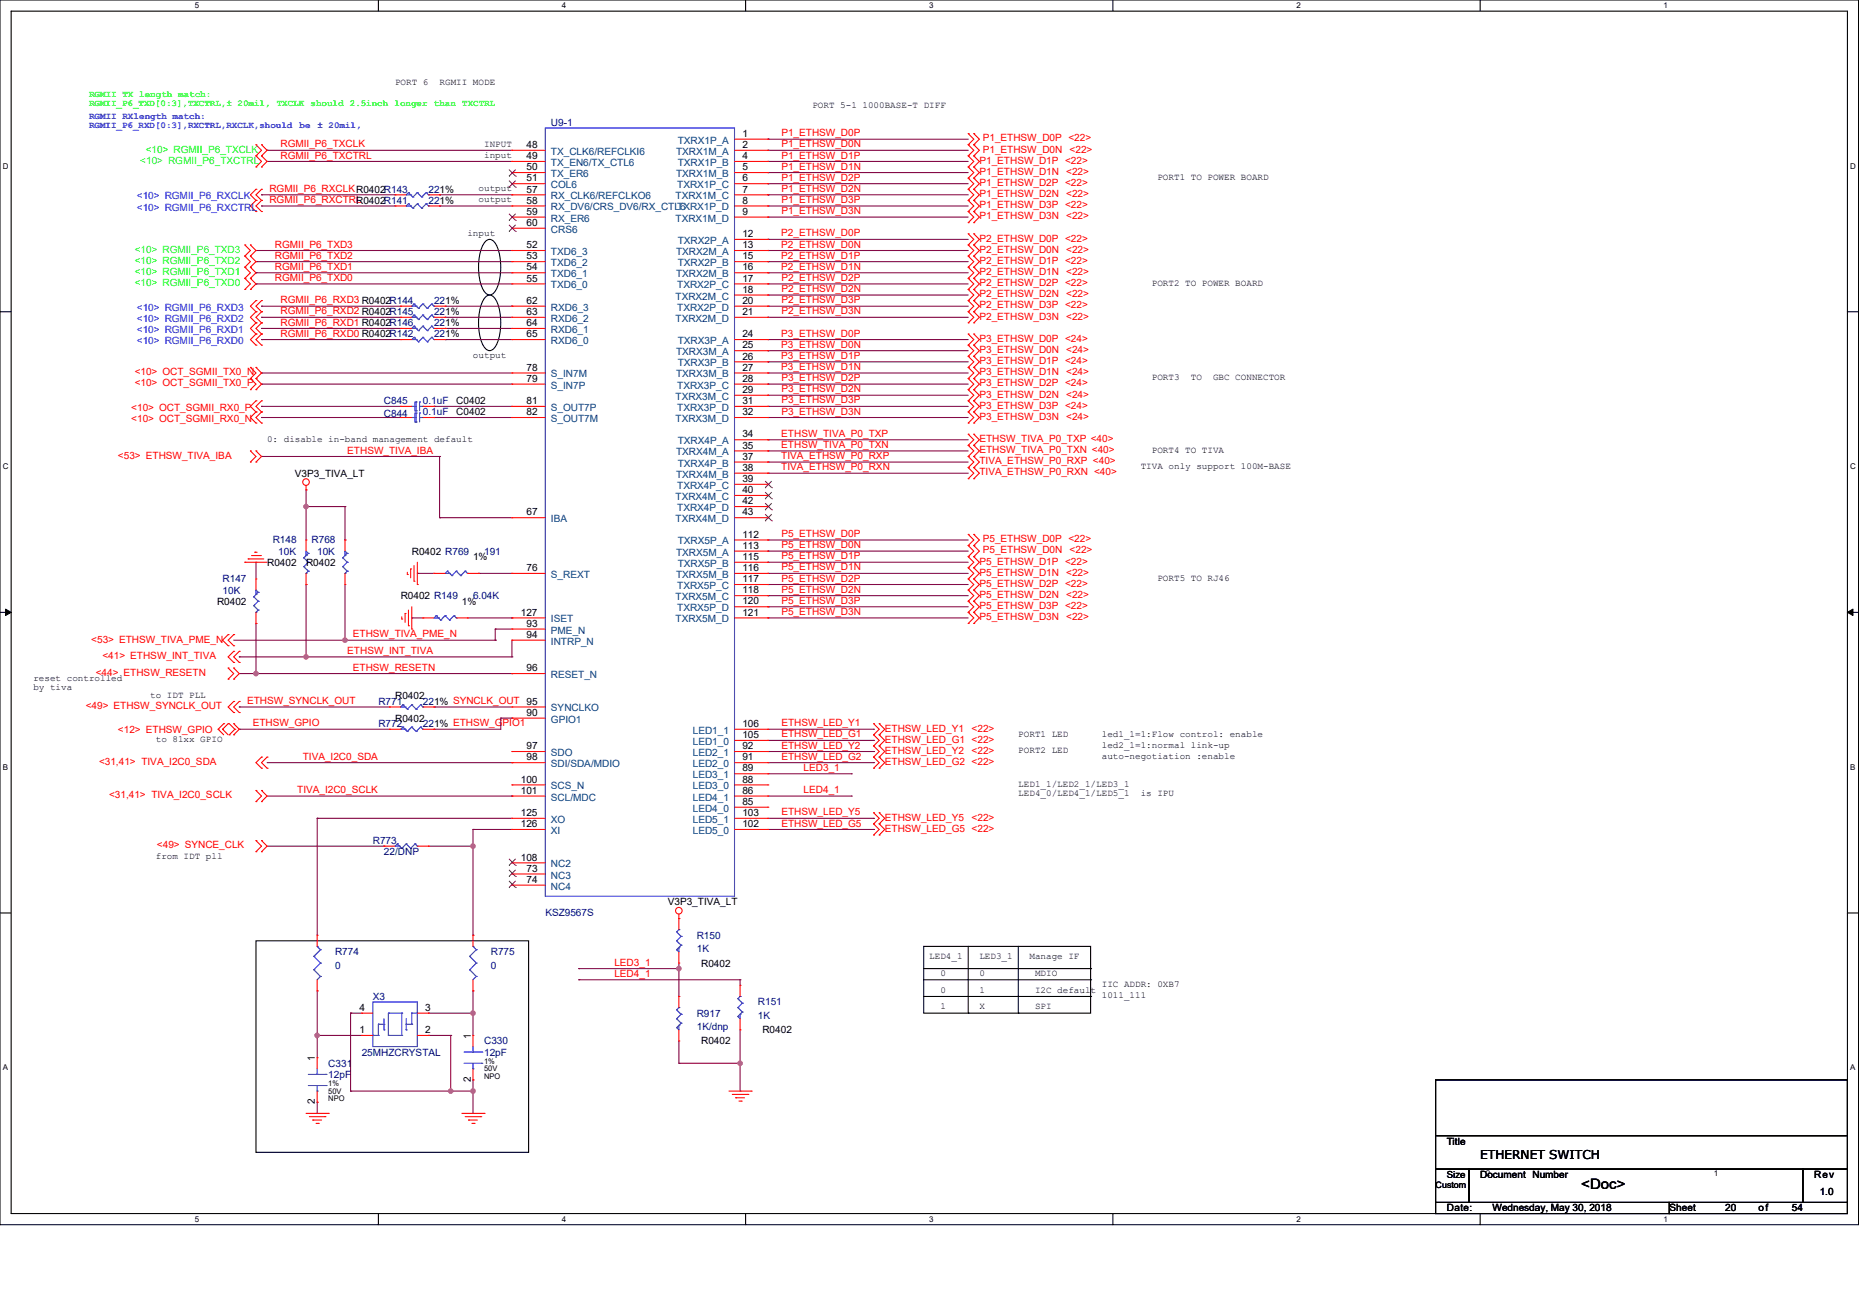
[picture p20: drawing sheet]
<svg xmlns="http://www.w3.org/2000/svg" width="297mm" height="210mm" viewBox="0 0 297 210" stroke-linecap="round" stroke-linejoin="round" font-family="sans-serif">
<defs><g id="words">
<text font-size="2.3" x="252.6" y="189.8">&lt;Doc&gt;</text>
<text font-size="1.9" x="236.5" y="185.1">ETHERNET SWITCH</text>
<g font-size="1.6" fill="#f00">
<text x="44.8" y="23.5">RGMII_P6_TXCLK</text>
<text x="124.8" y="21.8">P1_ETHSW_D0P</text>
<text x="124.8" y="23.5">P1_ETHSW_D0N</text>
<text x="157" y="22.6">P1_ETHSW_D0P &lt;22&gt;</text>
<text x="44.8" y="25.3">RGMII_P6_TXCTRL</text>
<text x="124.8" y="25.3">P1_ETHSW_D1P</text>
<text x="124.8" y="27.1">P1_ETHSW_D1N</text>
<text x="124.8" y="28.9">P1_ETHSW_D2P</text>
<text x="156.5" y="26.2">P1_ETHSW_D1P &lt;22&gt;</text>
<text x="156.5" y="27.9">P1_ETHSW_D1N</text>
<text x="156.5" y="29.7">P1_ETHSW_D2P &lt;22&gt;</text>
<text x="157" y="24.4">P1_ETHSW_D0N</text>
<text x="170.3" y="27.9">&lt;22&gt;</text>
<text x="170.9" y="24.4">&lt;22&gt;</text>
<text x="43" y="32.4">RGMII_P6_RXCTRL</text>
<text x="43" y="30.6">RGMII_P6_RXCLKR0402R143</text>
<text x="124.8" y="30.6">P1_ETHSW_D2N</text>
<text x="124.8" y="32.4">P1_ETHSW_D3P</text>
<text x="124.8" y="34.2">P1_ETHSW_D3N</text>
<text x="156.5" y="31.5">P1_ETHSW_D2N</text>
<text x="156.5" y="33.3">P1_ETHSW_D3P &lt;22&gt;</text>
<text x="156.5" y="35">P1_ETHSW_D3N</text>
<text x="170.3" y="31.5">&lt;22&gt;</text>
<text x="170.3" y="35">&lt;22&gt;</text>
<text x="43.9" y="39.5">RGMII_P6_TXD3</text>
<text x="43.9" y="41.3">RGMII_P6_TXD2</text>
<text x="124.8" y="41.3">P2_ETHSW_D1P</text>
<text x="124.8" y="37.8">P2_ETHSW_D0P</text>
<text x="124.8" y="39.5">P2_ETHSW_D0N</text>
<text x="156.5" y="38.6">P2_ETHSW_D0P &lt;22&gt;</text>
<text x="156.5" y="40.4">P2_ETHSW_D0N</text>
<text x="170.3" y="40.4">&lt;22&gt;</text>
<text x="43.9" y="43.1">RGMII_P6_TXD1</text>
<text x="43.9" y="44.9">RGMII_P6_TXD0</text>
<text x="124.8" y="43.1">P2_ETHSW_D1N</text>
<text x="124.8" y="44.9">P2_ETHSW_D2P</text>
<text x="124.8" y="46.7">P2_ETHSW_D2N</text>
<text x="156.5" y="42.2">P2_ETHSW_D1P &lt;22&gt;</text>
<text x="156.5" y="43.9">P2_ETHSW_D1N</text>
<text x="156.5" y="45.7">P2_ETHSW_D2P &lt;22&gt;</text>
<text x="156.5" y="47.5">P2_ETHSW_D2N</text>
<text x="170.3" y="43.9">&lt;22&gt;</text>
<text x="170.3" y="47.5">&lt;22&gt;</text>
<text x="44.8" y="48.4">RGMII_P6_RXD3 R0402R144</text>
<text x="44.8" y="50.2">RGMII_P6_RXD2 R0402R145</text>
<text x="44.8" y="52">RGMII_P6_RXD1 R0402R146</text>
<text x="44.8" y="53.8">RGMII_P6_RXD0 R0402R142</text>
<text x="124.8" y="53.8">P3_ETHSW_D0P</text>
<text x="124.8" y="50.2">P2_ETHSW_D3N</text>
<text x="124.8" y="48.4">P2_ETHSW_D3P</text>
<text x="156.5" y="49.3">P2_ETHSW_D3P &lt;22&gt;</text>
<text x="156.5" y="51">P2_ETHSW_D3N</text>
<text x="170.3" y="51">&lt;22&gt;</text>
<text x="21.5" y="59.9">&lt;10&gt; OCT_SGMII_TX0_N</text>
<text x="124.8" y="57.3">P3_ETHSW_D1P</text>
<text x="124.8" y="59.1">P3_ETHSW_D1N</text>
<text x="124.8" y="55.5">P3_ETHSW_D0N</text>
<text x="156.5" y="54.6">P3_ETHSW_D0P &lt;24&gt;</text>
<text x="156.5" y="56.4">P3_ETHSW_D0N</text>
<text x="156.5" y="58.2">P3_ETHSW_D1P &lt;24&gt;</text>
<text x="156.5" y="59.9">P3_ETHSW_D1N</text>
<text x="170.3" y="56.4">&lt;24&gt;</text>
<text x="170.3" y="59.9">&lt;24&gt;</text>
<text x="21" y="65.6">&lt;10&gt; OCT_SGMII_RX0_P</text>
<text x="21.5" y="61.7">&lt;10&gt; OCT_SGMII_TX0_P</text>
<text x="124.8" y="60.9">P3_ETHSW_D2P</text>
<text x="124.8" y="62.7">P3_ETHSW_D2N</text>
<text x="124.8" y="64.4">P3_ETHSW_D3P</text>
<text x="156.5" y="61.7">P3_ETHSW_D2P &lt;24&gt;</text>
<text x="156.5" y="63.5">P3_ETHSW_D2N</text>
<text x="156.5" y="65.3">P3_ETHSW_D3P &lt;24&gt;</text>
<text x="170.3" y="63.5">&lt;24&gt;</text>
<text x="21" y="67.4">&lt;10&gt; OCT_SGMII_RX0_N</text>
<text x="124.8" y="69.8">ETHSW_TIVA_P0_TXP</text>
<text x="124.8" y="71.5">ETHSW_TIVA_P0_TXN</text>
<text x="124.8" y="66.2">P3_ETHSW_D3N</text>
<text x="156.5" y="67">P3_ETHSW_D3N</text>
<text x="156.5" y="70.6">ETHSW_TIVA_P0_TXP &lt;40&gt;</text>
<text x="170.3" y="67">&lt;24&gt;</text>
<text x="18.9" y="73.3">&lt;53&gt; ETHSW_TIVA_IBA</text>
<text x="55.5" y="72.4">ETHSW_TIVA_IBA</text>
<text x="124.8" y="73.3">TIVA_ETHSW_P0_RXP</text>
<text x="124.8" y="75.1">TIVA_ETHSW_P0_RXN</text>
<text x="156.5" y="72.4">ETHSW_TIVA_P0_TXN &lt;40&gt;</text>
<text x="156.5" y="74.2">TIVA_ETHSW_P0_RXP &lt;40&gt;</text>
<text x="156.5" y="75.9">TIVA_ETHSW_P0_RXN &lt;40&gt;</text>
<text x="124.8" y="85.8">P5_ETHSW_D0P</text>
<text x="124.8" y="87.5">P5_ETHSW_D0N</text>
<text x="124.8" y="89.3">P5_ETHSW_D1P</text>
<text x="157" y="86.6">P5_ETHSW_D0P &lt;22&gt;</text>
<text x="157" y="88.4">P5_ETHSW_D0N</text>
<text x="170.9" y="88.4">&lt;22&gt;</text>
<text x="124.8" y="91.1">P5_ETHSW_D1N</text>
<text x="124.8" y="92.9">P5_ETHSW_D2P</text>
<text x="124.8" y="94.7">P5_ETHSW_D2N</text>
<text x="156.5" y="90.2">P5_ETHSW_D1P &lt;22&gt;</text>
<text x="156.5" y="91.9">P5_ETHSW_D1N</text>
<text x="156.5" y="93.7">P5_ETHSW_D2P &lt;22&gt;</text>
<text x="156.5" y="95.5">P5_ETHSW_D2N</text>
<text x="170.3" y="91.9">&lt;22&gt;</text>
<text x="170.3" y="95.5">&lt;22&gt;</text>
<text x="56.4" y="101.8">ETHSW_TIVA_PME_N</text>
<text x="124.8" y="96.4">P5_ETHSW_D3P</text>
<text x="124.8" y="98.2">P5_ETHSW_D3N</text>
<text x="156.5" y="97.3">P5_ETHSW_D3P &lt;22&gt;</text>
<text x="156.5" y="99">P5_ETHSW_D3N</text>
<text x="170.3" y="99">&lt;22&gt;</text>
<text x="14.6" y="102.6">&lt;53&gt; ETHSW_TIVA_PME_N</text>
<text x="15.3" y="107.9">&lt;44&gt; ETHSW_RESETN</text>
<text x="16.4" y="105.3">&lt;41&gt; ETHSW_INT_TIVA</text>
<text x="55.5" y="104.4">ETHSW_INT_TIVA</text>
<text x="56.4" y="107.1">ETHSW_RESETN</text>
<text x="13.7" y="113.3">&lt;49&gt; ETHSW_SYNCLK_OUT</text>
<text x="39.5" y="112.4">ETHSW_SYNCLK_OUT</text>
<text x="18.9" y="117">&lt;12&gt; ETHSW_GPIO</text>
<text x="40.4" y="116">ETHSW_GPIO</text>
<text x="124.8" y="116">ETHSW_LED_Y1</text>
<text x="124.8" y="117.8">ETHSW_LED_G1</text>
<text x="124.8" y="119.6">ETHSW_LED_Y2</text>
<text x="141.4" y="116.8">ETHSW_LED_Y1</text>
<text x="141.4" y="118.6">ETHSW_LED_G1 &lt;22&gt;</text>
<text x="155.2" y="116.8">&lt;22&gt;</text>
<text x="15.8" y="122.2">&lt;31,41&gt; TIVA_I2C0_SDA</text>
<text x="48.4" y="121.3">TIVA_I2C0_SDA</text>
<text x="124.8" y="121.3">ETHSW_LED_G2</text>
<text x="128.4" y="123.1">LED3_1</text>
<text x="141.4" y="120.4">ETHSW_LED_Y2</text>
<text x="141.4" y="122.2">ETHSW_LED_G2 &lt;22&gt;</text>
<text x="155.2" y="120.4">&lt;22&gt;</text>
<text x="17.4" y="127.5">&lt;31,41&gt; TIVA_I2C0_SCLK</text>
<text x="47.5" y="126.7">TIVA_I2C0_SCLK</text>
<text x="124.8" y="130.2">ETHSW_LED_Y5</text>
<text x="124.8" y="132">ETHSW_LED_G5</text>
<text x="128.4" y="126.7">LED4_1</text>
<text x="141.4" y="131.1">ETHSW_LED_Y5</text>
<text x="155.2" y="131.1">&lt;22&gt;</text>
<text x="25.1" y="135.5">&lt;49&gt; SYNCE_CLK</text>
<text x="141.4" y="132.8">ETHSW_LED_G5 &lt;22&gt;</text>
<text x="98.2" y="156">LED4_1</text>
<text x="98.2" y="154.2">LED3_1</text>
</g>
<g font-size="1.6">
<text x="84.1" y="23.6">48</text>
<text x="118.6" y="21.9">1</text>
<text x="118.6" y="23.6">2</text>
<text x="84.1" y="25.4">49</text>
<text x="84.1" y="27.2">50</text>
<text x="84.1" y="29">51</text>
<text x="118.6" y="25.4">4</text>
<text x="118.6" y="27.2">5</text>
<text x="118.6" y="29">6</text>
<text x="56.9" y="32.6">R0402R141</text>
<text x="84.1" y="30.7">57</text>
<text x="84.1" y="32.5">58</text>
<text x="84.1" y="34.3">59</text>
<text x="118.6" y="30.7">7</text>
<text x="118.6" y="32.5">8</text>
<text x="118.6" y="34.3">9</text>
<text x="84.1" y="39.6">52</text>
<text x="84.1" y="41.4">53</text>
<text x="84.1" y="36.1">60</text>
<text x="118.6" y="37.9">12</text>
<text x="118.6" y="39.6">13</text>
<text x="118.6" y="41.4">15</text>
<text x="84.1" y="43.2">54</text>
<text x="84.1" y="45">55</text>
<text x="118.6" y="43.2">16</text>
<text x="118.6" y="45">17</text>
<text x="118.6" y="46.7">18</text>
<text x="84.1" y="48.5">62</text>
<text x="84.1" y="50.3">63</text>
<text x="84.1" y="52.1">64</text>
<text x="84.1" y="53.9">65</text>
<text x="118.6" y="48.5">20</text>
<text x="118.6" y="50.3">21</text>
<text x="118.6" y="53.9">24</text>
<text x="84.1" y="59.2">78</text>
<text x="118.6" y="55.6">25</text>
<text x="118.6" y="57.4">26</text>
<text x="118.6" y="59.2">27</text>
<text x="72.9" y="64.6">C0402</text>
<text x="84.1" y="61">79</text>
<text x="84.1" y="64.5">81</text>
<text x="118.6" y="61">28</text>
<text x="118.6" y="62.7">29</text>
<text x="118.6" y="64.5">31</text>
<text x="72.9" y="66.3">C0402</text>
<text x="84.1" y="66.3">82</text>
<text x="118.6" y="66.3">32</text>
<text x="118.6" y="69.9">34</text>
<text x="118.6" y="71.6">35</text>
<text x="47.1" y="76.1">V3P3_TIVA_LT</text>
<text x="118.6" y="73.4">37</text>
<text x="118.6" y="75.2">38</text>
<text x="118.6" y="77">39</text>
<text x="84.1" y="82.3">67</text>
<text x="118.6" y="78.8">40</text>
<text x="118.6" y="80.5">42</text>
<text x="118.6" y="82.3">43</text>
<text x="65.8" y="88.6">R0402 R769</text>
<text x="75.6" y="89.5">1%</text>
<text x="118.6" y="85.9">112</text>
<text x="118.6" y="87.6">113</text>
<text x="118.6" y="89.4">115</text>
<text x="42.7" y="90.3">R0402</text>
<text x="48.9" y="90.3">R0402</text>
<text x="64" y="95.7">R0402 R149</text>
<text x="84.1" y="91.2">76</text>
<text x="118.6" y="91.2">116</text>
<text x="118.6" y="93">117</text>
<text x="118.6" y="94.8">118</text>
<text x="34.7" y="96.6">R0402</text>
<text x="73.8" y="96.6">1%</text>
<text x="83.2" y="98.3">127</text>
<text x="84.1" y="100.1">93</text>
<text x="84.1" y="101.9">94</text>
<text x="118.6" y="96.5">120</text>
<text x="118.6" y="98.3">121</text>
<text x="84.1" y="107.2">96</text>
<text x="63.1" y="111.7">R0402</text>
<text x="63.1" y="115.2">R0402</text>
<text x="84.1" y="114.3">90</text>
<text x="84.1" y="119.6">97</text>
<text x="118.6" y="119.6">92</text>
<text x="118.6" y="117.9">105</text>
<text x="118.6" y="116.1">106</text>
<text x="83.2" y="125">100</text>
<text x="84.1" y="121.4">98</text>
<text x="118.6" y="125">88</text>
<text x="118.6" y="123.2">89</text>
<text x="118.6" y="121.4">91</text>
<text x="83.2" y="126.8">101</text>
<text x="83.2" y="130.3">125</text>
<text x="118.6" y="128.5">85</text>
<text x="118.6" y="126.8">86</text>
<text x="118.6" y="130.3">103</text>
<text x="83.2" y="137.4">108</text>
<text x="83.2" y="132.1">126</text>
<text x="118.6" y="132.1">102</text>
<text x="84.1" y="139.2">73</text>
<text x="84.1" y="141">74</text>
<text x="106.7" y="144.6">V3P3_TIVA_LT</text>
<text x="112" y="154.3">R0402</text>
<text x="57.4" y="161.4">4</text>
<text x="67.9" y="161.4">3</text>
<text x="57.4" y="165">1</text>
<text x="67.9" y="165">2</text>
<text x="75.2" y="165.9" transform="rotate(-90 75.2 165.9)">1</text>
<text x="112" y="166.8">R0402</text>
<text x="121.8" y="165">R0402</text>
<text x="50.3" y="169.4" transform="rotate(-90 50.3 169.4)">1</text>
<text x="75.2" y="172.8" transform="rotate(-90 75.2 172.8)">2</text>
<text x="50.3" y="176.4" transform="rotate(-90 50.3 176.4)">2</text>
<text x="231.1" y="182.8">Title</text>
<text x="236.5" y="188.1">Document Number</text>
<text x="289.8" y="188.1">Rev</text>
<text x="290.7" y="190.8">1.0</text>
<text x="231.1" y="193.5">Date:</text>
<text x="238.5" y="193.5">Wednesday, May 30, 2018</text>
<text x="266.7" y="193.5">Sheet</text>
<text x="275.6" y="193.5">20</text>
<text x="280.9" y="193.5">of</text>
<text x="286.3" y="193.5">54</text>
</g>
<g font-size="1.6" fill="#000080">
<text x="88" y="20.1">U9-1</text>
<text x="68.5" y="30.8">221%</text>
<text x="68.5" y="32.6">221%</text>
<text x="69.3" y="48.6">221%</text>
<text x="69.3" y="50.3">221%</text>
<text x="69.3" y="52.1">221%</text>
<text x="69.3" y="53.9">221%</text>
<text x="61.3" y="64.6">C845</text>
<text x="67.6" y="64.6">0.1uF</text>
<text x="61.3" y="66.5">C844</text>
<text x="67.6" y="66.3">0.1uF</text>
<text x="43.6" y="86.8">R148</text>
<text x="44.5" y="88.6">10K</text>
<text x="49.8" y="86.8">R768</text>
<text x="50.7" y="88.6">10K</text>
<text x="77.3" y="88.6">191</text>
<text x="35.6" y="93">R147</text>
<text x="35.6" y="94.8">10K</text>
<text x="75.6" y="95.7">6.04K</text>
<text x="60.5" y="112.6">R771</text>
<text x="67.6" y="112.6">221% SYNCLK_OUT 95</text>
<text x="60.5" y="116.1">R772</text>
<text x="67.6" y="116.1">221% ETHSW_GPIO1</text>
<text x="59.6" y="134.8">R773</text>
<text x="61.3" y="136.6">22/DNP</text>
<text x="87.1" y="146.3">KSZ9567S</text>
<text x="111.3" y="149.9">R150</text>
<text x="53.5" y="152.6">R774</text>
<text x="53.5" y="154.7">0</text>
<text x="78.4" y="152.6">R775</text>
<text x="78.4" y="154.7">0</text>
<text x="111.3" y="152">1K</text>
<text x="59.6" y="159.7">X3</text>
<text x="121.1" y="160.6">R151</text>
<text x="77.3" y="166.8">C330</text>
<text x="111.3" y="162.3">R917</text>
<text x="111.3" y="164.5">1K/dnp</text>
<text x="121.1" y="162.7">1K</text>
<text x="52.5" y="172.1">12pF</text>
<text x="52.5" y="170.3">C331</text>
<text x="57.8" y="168.6">25MHZCRYSTAL</text>
<text x="77.3" y="168.6">12pF</text>
</g>
<g font-size="1.6" fill="#004080">
<text x="108.3" y="22.9">TXRX1P_A</text>
<text x="88" y="24.7">TX_CLK6/REFCLKI6</text>
<text x="88" y="26.5">TX_EN6/TX_CTL6</text>
<text x="88" y="28.3">TX_ER6</text>
<text x="108" y="24.7">TXRX1M_A</text>
<text x="108" y="28.3">TXRX1M_B</text>
<text x="108.3" y="26.5">TXRX1P_B</text>
<text x="88" y="30.1">COL6</text>
<text x="88" y="31.8">RX_CLK6/REFCLKO6</text>
<text x="88" y="33.6">RX_DV6/CRS_DV6/RX_CTL6</text>
<text x="88" y="35.4">RX_ER6</text>
<text x="107.9" y="31.8">TXRX1M_C</text>
<text x="107.9" y="35.4">TXRX1M_D</text>
<text x="108.2" y="30.1">TXRX1P_C</text>
<text x="108.2" y="33.6">TXRX1P_D</text>
<text x="88" y="40.7">TXD6_3</text>
<text x="88" y="37.2">CRS6</text>
<text x="108" y="40.7">TXRX2M_A</text>
<text x="108.3" y="38.9">TXRX2P_A</text>
<text x="88" y="42.5">TXD6_2</text>
<text x="88" y="44.3">TXD6_1</text>
<text x="88" y="46.1">TXD6_0</text>
<text x="107.9" y="47.8">TXRX2M_C</text>
<text x="108" y="44.3">TXRX2M_B</text>
<text x="108.2" y="46.1">TXRX2P_C</text>
<text x="108.3" y="42.5">TXRX2P_B</text>
<text x="88" y="49.6">RXD6_3</text>
<text x="88" y="51.4">RXD6_2</text>
<text x="88" y="53.2">RXD6_1</text>
<text x="107.9" y="51.4">TXRX2M_D</text>
<text x="108.2" y="49.6">TXRX2P_D</text>
<text x="88" y="54.9">RXD6_0</text>
<text x="108" y="56.7">TXRX3M_A</text>
<text x="108.3" y="54.9">TXRX3P_A</text>
<text x="108.3" y="58.5">TXRX3P_B</text>
<text x="88" y="60.3">S_IN7M</text>
<text x="88" y="62.1">S_IN7P</text>
<text x="88" y="65.6">S_OUT7P</text>
<text x="107.9" y="63.8">TXRX3M_C</text>
<text x="108" y="60.3">TXRX3M_B</text>
<text x="108.2" y="62.1">TXRX3P_C</text>
<text x="108.2" y="65.6">TXRX3P_D</text>
<text x="88" y="67.4">S_OUT7M</text>
<text x="107.9" y="67.4">TXRX3M_D</text>
<text x="108.3" y="71">TXRX4P_A</text>
<text x="108" y="72.7">TXRX4M_A</text>
<text x="108" y="76.3">TXRX4M_B</text>
<text x="108.3" y="74.5">TXRX4P_B</text>
<text x="88" y="83.4">IBA</text>
<text x="107.9" y="79.8">TXRX4M_C</text>
<text x="107.9" y="83.4">TXRX4M_D</text>
<text x="108.2" y="78.1">TXRX4P_C</text>
<text x="108.2" y="81.6">TXRX4P_D</text>
<text x="108" y="88.7">TXRX5M_A</text>
<text x="108.3" y="87">TXRX5P_A</text>
<text x="88" y="92.3">S_REXT</text>
<text x="107.9" y="95.8">TXRX5M_C</text>
<text x="108" y="92.3">TXRX5M_B</text>
<text x="108.2" y="94.1">TXRX5P_C</text>
<text x="108.3" y="90.5">TXRX5P_B</text>
<text x="88" y="101.2">PME_N</text>
<text x="88" y="99.4">ISET</text>
<text x="107.9" y="99.4">TXRX5M_D</text>
<text x="108.2" y="97.6">TXRX5P_D</text>
<text x="88" y="103">INTRP_N</text>
<text x="88" y="113.6">SYNCLKO</text>
<text x="88" y="108.3">RESET_N</text>
<text x="88" y="115.4">GPIO1</text>
<text x="110.7" y="119">LED1_0</text>
<text x="110.7" y="117.2">LED1_1</text>
<text x="88" y="120.7">SDO</text>
<text x="88" y="122.5">SDI/SDA/MDIO</text>
<text x="110.7" y="124.3">LED3_1</text>
<text x="110.7" y="122.5">LED2_0</text>
<text x="110.7" y="120.7">LED2_1</text>
<text x="88" y="126.1">SCS_N</text>
<text x="88" y="127.8">SCL/MDC</text>
<text x="88" y="131.4">XO</text>
<text x="110.7" y="129.6">LED4_0</text>
<text x="110.7" y="127.8">LED4_1</text>
<text x="110.7" y="126.1">LED3_0</text>
<text x="110.7" y="131.4">LED5_1</text>
<text x="88" y="133.2">XI</text>
<text x="110.7" y="133.2">LED5_0</text>
<text x="88" y="140.3">NC3</text>
<text x="88" y="138.5">NC2</text>
<text x="88" y="142.1">NC4</text>
</g>
<g font-size="1.6" fill="#00ff40">
<text x="22.4" y="26.2">&lt;10&gt; RGMII_P6_TXCTRL</text>
<text x="21.5" y="40.4">&lt;10&gt; RGMII_P6_TXD3</text>
</g>
<g font-size="1.6" fill="#0f0">
<text x="23.3" y="24.4">&lt;10&gt; RGMII_P6_TXCLK</text>
<text x="21.5" y="42.2">&lt;10&gt; RGMII_P6_TXD2</text>
<text x="21.5" y="43.9">&lt;10&gt; RGMII_P6_TXD1</text>
<text x="21.5" y="45.7">&lt;10&gt; RGMII_P6_TXD0</text>
</g>
<g font-size="1.6" fill="#00f">
<text x="21.9" y="31.8">&lt;10&gt; RGMII_P6_RXCLK</text>
<text x="21.9" y="33.6">&lt;10&gt; RGMII_P6_RXCTRL</text>
<text x="21.9" y="49.6">&lt;10&gt; RGMII_P6_RXD3</text>
<text x="21.9" y="51.4">&lt;10&gt; RGMII_P6_RXD2</text>
<text x="21.9" y="53.2">&lt;10&gt; RGMII_P6_RXD1</text>
<text x="21.9" y="55">&lt;10&gt; RGMII_P6_RXD0</text>
</g>
<g font-size="1.5" fill="#0f0">
<text x="14.2" y="16.9">RGMII_P6_TXD[0:3],TXCTRL,± 20mil, TXCLK should 2.5inch longer than TXCTRL</text>
<text x="14.2" y="15.5">RGMII TX length match:</text>
</g>
<g font-size="1.5">
<text x="63.1" y="13.6">PORT 6</text>
<text x="70.2" y="13.6">RGMII MODE</text>
<text x="129.8" y="17.2">PORT 5-1 1000BASE-T DIFF</text>
<text x="77.3" y="23.4">INPUT</text>
<text x="77.3" y="25.2">input</text>
<text x="184.9" y="28.7">PORT1 TO POWER BOARD</text>
<text x="76.5" y="30.5">output</text>
<text x="76.5" y="32.3">output</text>
<text x="74.7" y="37.6">input</text>
<text x="184" y="45.6">PORT2 TO POWER BOARD</text>
<text x="75.6" y="57.2">output</text>
<text x="184" y="60.7">PORT3</text>
<text x="190.2" y="60.7">TO</text>
<text x="193.8" y="60.7">GBC CONNECTOR</text>
<text x="42.7" y="70.5">0: disable in-band management default</text>
<text x="182.2" y="75">TIVA only support 100M-BASE</text>
<text x="184" y="72.3">PORT4 TO TIVA</text>
<text x="184.9" y="92.7">PORT5 TO RJ46</text>
<text x="5.3" y="108.7">reset controlled</text>
<text x="5.3" y="110.2">by tiva</text>
<text x="24" y="111.4">to IDT PLL</text>
<text x="24.9" y="118.5">to 81xx GPIO</text>
<text x="162.7" y="117.6">PORT1 LED</text>
<text x="176" y="117.6">led1_1=1:Flow control: enable</text>
<text x="176" y="119.4">led2_1=1:normal link-up</text>
<text x="162.7" y="120.3">PORT2 LED</text>
<text x="162.7" y="125.6">LED1_1/LED2_1/LED3_1</text>
<text x="176" y="121.2">auto-negotiation :enable</text>
<text x="162.7" y="127.1">LED4_0/LED4_1/LED5_1</text>
<text x="182.2" y="127.1">is IPU</text>
<text x="24.9" y="137.2">from IDT pll</text>
<text x="148.5" y="153.2">LED4_1</text>
<text x="150.2" y="155.9">0</text>
<text x="156.5" y="153.2">LED3_1</text>
<text x="156.5" y="155.9">0</text>
<text x="164.5" y="153.2">Manage IF</text>
<text x="165.4" y="155.9">MDIO</text>
<text x="150.2" y="158.5">0</text>
<text x="150.2" y="161.2">1</text>
<text x="156.5" y="158.5">1</text>
<text x="156.5" y="161.2">X</text>
<text x="165.4" y="158.5">I2C default</text>
<text x="165.4" y="161.2">SPI</text>
<text x="176" y="157.6">IIC ADDR: 0XB7</text>
<text x="176" y="159.4">1011_111</text>
<text x="231.1" y="188.1">Size</text>
</g>
<g font-size="1.5" fill="#00f">
<text x="14.2" y="20.5">RGMII_P6_RXD[0:3],RXCTRL,RXCLK,should</text>
<text x="14.2" y="19">RGMII RXlength match:</text>
<text x="47.9" y="20.5">be</text>
<text x="50.7" y="20.5">± 20mil,</text>
</g>
<text font-size="1.4" x="229.4" y="189.7">Custom</text>
<g font-size="1.3">
<text x="31.1" y="1.3">5</text>
<text x="89.8" y="1.3">4</text>
<text x="148.5" y="1.3">3</text>
<text x="207.1" y="1.3">2</text>
<text x="265.8" y="1.3">1</text>
<text x=".4" y="26.9">D</text>
<text x="295.6" y="26.9">D</text>
<text x=".4" y="74.9">C</text>
<text x="295.6" y="74.9">C</text>
<text x=".4" y="122.9">B</text>
<text x="295.6" y="122.9">B</text>
<text x=".4" y="170.9">A</text>
<text x="295.6" y="170.9">A</text>
<text x="237.4" y="187.8">2</text>
<text x="273.8" y="187.8">1</text>
<text x="31.1" y="195.1">5</text>
<text x="89.8" y="195.1">4</text>
<text x="148.5" y="195.1">3</text>
<text x="207.1" y="195.1">2</text>
<text x="265.8" y="195.1">1</text>
</g>
<g font-size="1.2">
<text x="52.4" y="173.4">1%</text>
<text x="77.3" y="172.3">NPO</text>
<text x="77.3" y="171.1">50V</text>
<text x="77.3" y="169.8">1%</text>
<text x="52.4" y="175.9">NPO</text>
<text x="52.4" y="174.6">50V</text>
</g>
</g></defs>
<path d="M0 0h296.9v195.6h-296.9zM1.8 1.8h293.3v192h-293.3z" fill="none" stroke="#000" stroke-width=".17"/>
<g fill="#fff">
<path d="M31.1 .2h.7v1.4h-.7z"/>
<path d="M31.1 194h.7v1.4h-.7z"/>
</g>
<path d="M60.5 0v1.8M60.5 193.8v1.8" fill="none" stroke="#000" stroke-width=".17"/>
<g fill="#fff">
<path d="M89.8 .2h.7v1.4h-.7z"/>
<path d="M89.8 194h.7v1.4h-.7z"/>
</g>
<path d="M119.1 0v1.8M119.1 193.8v1.8" fill="none" stroke="#000" stroke-width=".17"/>
<g fill="#fff">
<path d="M148.5 .2h.7v1.4h-.7z"/>
<path d="M148.5 194h.7v1.4h-.7z"/>
</g>
<path d="M177.8 0v1.8M177.8 193.8v1.8" fill="none" stroke="#000" stroke-width=".17"/>
<g fill="#fff">
<path d="M207.1 .2h.7v1.4h-.7z"/>
<path d="M207.1 194h.7v1.4h-.7z"/>
</g>
<path d="M236.5 0v1.8M236.5 193.8v1.8" fill="none" stroke="#000" stroke-width=".17"/>
<g fill="#fff">
<path d="M265.8 .2h.7v1.4h-.7z"/>
<path d="M265.8 194h.7v1.4h-.7z"/>
<path d="M.4 25.8h1v1.4h-1z"/>
<path d="M295.6 25.8h.9v1.4h-.9z"/>
<path d="M.4 73.8h1v1.4h-1z"/>
<path d="M295.6 73.8h.9v1.4h-.9z"/>
</g>
<path d="M0 49.8h1.8M295.1 49.8h1.8" fill="none" stroke="#000" stroke-width=".17"/>
<g fill="#fff">
<path d="M.4 121.8h.9v1.4h-.9z"/>
<path d="M295.6 121.8h.8v1.4h-.8z"/>
</g>
<path d="M0 97.8h1.8M295.1 97.8h1.8" fill="none" stroke="#000" stroke-width=".17"/>
<path d="M.9 97.3l.9 .5-.9 .5zM295.1 97.8l.9-.5v1z" fill="#000" stroke="#000" stroke-width=".16"/>
<g fill="#fff">
<path d="M.4 169.8h.9v1.4h-.9z"/>
<path d="M295.6 169.8h.8v1.4h-.8z"/>
</g>
<g fill="none" stroke="#000" stroke-width=".17">
<path d="M77.5 38.6a.96 .96 0 0 1 1-.3 .96 .96 0 0 1 .7 .7 9.1 9.1 0 0 1 0 7.3 1.03 1.03 0 0 1-1 .8 1.03 1.03 0 0 1-1-.8 9.1 9.1 0 0 1 0-7.3zM77.5 47.5a.96 .96 0 0 1 1-.4 .96 .96 0 0 1 .7 .8 9.1 9.1 0 0 1 0 7.3 1.03 1.03 0 0 1-1 .8 1.03 1.03 0 0 1-1-.8 9.1 9.1 0 0 1 0-7.3zM0 145.8h1.8M40.9 150.2h43.6v33.8h-43.6zM147.6 151.1h26.6v10.7h-26.6zM147.6 154.7h26.6M147.6 156.5h26.6M147.6 159.1h26.6M154.7 151.1v10.7M162.7 151.1v10.7M174.2 154.7h.1M174.2 156.5h.1"/>
<path d="M174.2 159.1h.1M295.1 145.8h1.8M154.7 161.8h.1M162.7 161.8h.1M229.4 172.5h65.7v8.9h-65.7zM229.4 181.4h65.7v5.3h-65.7zM229.4 186.7h5.3v5.3h-5.3zM229.4 192h37.3v1.8h-37.3zM234.7 186.7h53.3v5.3h-53.3zM266.7 192h28.4v1.8h-28.4zM288 186.7h7.1v5.3h-7.1z"/>
</g>
<g fill="none" stroke="#800040" stroke-width=".17">
<path d="M41.8 32.9h.1M41.8 31.1h.1M41.8 31.1h21.3M41.8 32.9h21.3M42.7 24h.1M42.7 25.8h.1M42.7 24h39.1M42.7 25.8h39.1M70.2 31.1h.1M70.2 32.9h.1M70.2 31.1h11.6M70.2 32.9h11.6"/>
<path d="M122.7 22.2h.1M122.7 24h.1M122.7 25.8h.1M122.7 27.6h.1M122.7 29.3h.1M122.7 31.1h.1M122.7 32.9h.1M122.7 34.7h.1M122.7 38.2h.1M122.7 22.2h32M122.7 24h32M122.7 25.8h32"/>
<path d="M122.7 27.6h32M122.7 29.3h32M122.7 31.1h32M122.7 32.9h32M122.7 34.7h32M122.7 38.2h32M40.9 40h.1M40.9 41.8h.1M40.9 43.6h.1M40.9 45.3h.1M40.9 45.3h40.9M40.9 41.8h40.9"/>
<path d="M40.9 43.6h40.9M40.9 40h40.9M41.8 48.9h.1M41.8 50.7h.1M41.8 52.5h.1M41.8 54.2h.1M41.8 59.6h.1M41.8 50.7h22.2M41.8 48.9h22.2M41.8 59.6h40M41.8 54.2h22.2M41.8 52.5h22.2"/>
<path d="M71.1 54.2h.1M71.1 52.5h.1M71.1 50.7h.1M71.1 50.7h10.7M71.1 48.9h10.7M71.1 54.2h10.7M71.1 52.5h10.7M81.8 48.9h.1M122.7 45.3h.1M122.7 47.1h.1M122.7 50.7h.1M122.7 48.9h.1"/>
<path d="M122.7 41.8h.1M122.7 43.6h.1M122.7 40h.1M122.7 57.8h.1M122.7 59.6h.1M122.7 54.2h.1M122.7 56h.1M122.7 45.3h32M122.7 47.1h32M122.7 50.7h32M122.7 48.9h32M122.7 41.8h32"/>
<path d="M122.7 43.6h32M122.7 40h32M122.7 57.8h32M122.7 59.6h32M122.7 54.2h32M122.7 56h32M41.8 72.9h.1M41.8 61.3h.1M41.8 66.7h.1M41.8 64.9h.1M41.8 61.3h40M41.8 66.7h22.2"/>
<path d="M41.8 64.9h22.2M41.8 72.9h28.4M48.9 78.2h.1M48.9 78.2v8M69.3 64.9h.1M69.3 66.7h.1M69.3 66.7h12.5M69.3 64.9h12.5M70.2 72.9h.1M70.2 72.9v9.8M122.7 61.3h.1M122.7 63.1h.1"/>
<path d="M122.7 66.7h.1M122.7 64.9h.1M122.7 73.8h.1M122.7 75.6h.1M122.7 70.2h.1M122.7 72h.1M122.7 61.3h32M122.7 63.1h32M122.7 66.7h32M122.7 64.9h32M122.7 73.8h32M122.7 75.6h32"/>
<path d="M122.7 70.2h32M122.7 72h32M40.9 99.6h.1M40.9 89.8h.1M40.9 89.8v2.7M40.9 99.6v8M48.9 93.3h.1M48.9 80.9h.1M48.9 93.3v11.6M48.9 80.9h6.2M55.1 80.9h.1M55.1 86.2h.1"/>
<path d="M55.1 80.9v5.3M55.1 93.3v8.9M65.8 98.7h.1M65.8 98.7h1.8M66.7 91.6h.1M66.7 91.6h2.6M70.2 82.7h.1M70.2 82.7h11.6M74.7 98.7h7.1M76.5 91.6h.1M76.5 91.6h5.3M81.8 98.7h.1"/>
<path d="M122.7 86.2h.1M122.7 88h.1M122.7 89.8h.1M122.7 91.6h.1M122.7 93.3h.1M122.7 95.1h.1M122.7 96.9h.1M122.7 98.7h.1M122.7 98.7h32M122.7 91.6h32M122.7 86.2h32M122.7 88h32"/>
<path d="M122.7 89.8h32M122.7 93.3h32M122.7 95.1h32M122.7 96.9h32M37.3 102.2h41.8M38.2 104.9h.1M38.2 112.9h.1M38.2 116.5h.1M38.2 107.6h43.6M38.2 116.5h24M38.2 104.9h43.6M38.2 112.9h24"/>
<path d="M40.9 107.6h.1M48.9 104.9h.1M55.1 102.2h.1M69.3 112.9h.1M69.3 116.5h.1M69.3 112.9h12.5M79.1 100.5h.1M79.1 102.2h.1M79.1 100.5h2.7M79.1 100.5v1.7M80 114.7h.1M80 114.7v1.8h-10.7"/>
<path d="M80 114.7h1.8M81.8 104.9h.1M81.8 107.6h.1M81.8 114.7h.1M81.8 102.2v2.7M122.7 116.5h16.9M122.7 118.2h16.9M139.6 116.5h.1M139.6 118.2h.1M42.7 127.1h39.1M42.7 121.8h39.1M42.7 135.1h18.6"/>
<path d="M50.7 130.7h.1M50.7 130.7v18.7M50.7 130.7h31.1M61.3 135.1h.1M68.5 135.1h7.1M75.6 132.5h.1M75.6 135.1h.1M75.6 132.5v16.9M75.6 132.5h6.2M81.8 127.1h.1M81.8 121.8h.1M122.7 127.1h13.3"/>
<path d="M122.7 123.6h13.3M122.7 130.7h16.9M122.7 132.5h16.9M122.7 120h16.9M122.7 121.8h16.9M136 127.1h.1M136 123.6h.1M139.6 120h.1M139.6 121.8h.1M139.6 130.7h.1M139.6 132.5h.1M50.7 158.2h.1"/>
<path d="M50.7 158.2v10.7M75.6 158.2h.1M75.6 149.4h.1M75.6 158.2v7.2M92.5 156.5h.1M92.5 154.7h.1M92.5 156.5h25.7M92.5 154.7h16M108.5 154.7h.1M108.5 159.1h.1M108.5 153.8v5.3M118.2 156.5h.1"/>
<path d="M118.2 156.5v.9M50.7 165.4h.1M50.7 176h.1M50.7 165.4h7.1M50.7 176v1.8M56 161.8h.1M56 174.2h.1M56 174.2h19.6M56 161.8h1.8M56 161.8v12.4M68.5 165.4h.1M68.5 161.8h.1"/>
<path d="M68.5 165.4h3.5M68.5 161.8h7.1M72 165.4h.1M72 174.2h.1M72 165.4v8.8M75.6 174.2h.1M75.6 161.8h.1M75.6 172.5h.1M75.6 172.5v5.3M108.5 169.8h.1M108.5 166.2v3.6M108.5 169.8h9.7"/>
<path d="M118.2 169.8h.1M118.2 174.2h.1M118.2 164.5v9.7"/>
</g>
<g fill="#f0f" stroke="#f0f" stroke-width=".17">
<circle cx="108.5" cy="154.7" r=".35"/>
<circle cx="72" cy="174.2" r=".35"/>
<circle cx="50.7" cy="165.3" r=".35"/>
<circle cx="75.6" cy="174.2" r=".35"/>
<circle cx="48.9" cy="80.9" r=".35"/>
<circle cx="48.9" cy="104.9" r=".35"/>
<circle cx="55.1" cy="102.2" r=".35"/>
<circle cx="40.9" cy="107.6" r=".35"/>
<circle cx="75.6" cy="161.8" r=".35"/>
<circle cx="75.6" cy="135.1" r=".35"/>
<circle cx="118.2" cy="169.8" r=".35"/>
</g>
<g fill="none" stroke="#f00" stroke-width=".17">
<path d="M39.1 39.1h.1M39.1 39.1l.9 .9-.9 .9M40 39.1h.1M40 39.1l.9 .9-.9 .9M40.9 30.2h.1M40.9 32h.1M40.9 33.8h.1M40.9 24.9h.1M40.9 26.7h.1M40.9 23.1h.1M40.9 30.2l-.9 .9 .9 .9M40.9 32l-.9 .9 .9 .9"/>
<path d="M40.9 24.9l.9 .9-.9 .9M40.9 23.1l.9 .9-.9 .9M41.8 30.2h.1M41.8 32h.1M41.8 33.8h.1M41.8 26.7h.1M41.8 24.9h.1M41.8 23.1h.1M41.8 30.2l-.9 .9 .9 .9M41.8 32l-.9 .9 .9 .9M41.8 24.9l.9 .9-.9 .9M41.8 23.1l.9 .9-.9 .9"/>
<path d="M63.1 31.1h.1M63.1 32.9h.1M63.1 31.1h1.8M63.1 32.9h1.8M68.5 31.1h1.7M68.5 32.9h1.7M70.2 31.1h.1M70.2 32.9h.1M81.8 24h.1M81.8 25.8h.1M81.8 27.6h.1M81.8 29.3h.1"/>
<path d="M81.8 31.1h.1M81.8 32.9h.1M81.8 34.7h.1M81.8 36.4h.1M81.8 31.1h5.3M81.8 24h5.3M81.8 25.8h5.3M81.8 27.6h5.3M81.8 29.3h5.3M81.8 32.9h5.3M81.8 34.7h5.3M81.8 36.4h5.3"/>
<path d="M117.3 31.1h5.4M117.3 22.2h5.4M117.3 24h5.4M117.3 25.8h5.4M117.3 27.6h5.4M117.3 29.3h5.4M117.3 32.9h5.4M117.3 34.7h5.4M117.3 38.2h5.4M122.7 22.2h.1M122.7 24h.1M122.7 25.8h.1"/>
<path d="M122.7 27.6h.1M122.7 29.3h.1M122.7 31.1h.1M122.7 32.9h.1M122.7 34.7h.1M122.7 38.2h.1M154.7 21.3h.1M154.7 23.1h.1M154.7 24.9h.1M154.7 26.7h.1M154.7 28.4h.1M154.7 30.2h.1"/>
<path d="M154.7 32h.1M154.7 33.8h.1M154.7 35.6h.1M154.7 39.1h.1M154.7 37.3h.1M154.7 21.3l.9 .9-.9 .9M154.7 23.1l.9 .9-.9 .9M154.7 24.9l.9 .9-.9 .9M154.7 26.7l.9 .9-.9 .8M154.7 28.4l.9 .9-.9 .9M154.7 30.2l.9 .9-.9 .9M154.7 32l.9 .9-.9 .9"/>
<path d="M154.7 33.8l.9 .9-.9 .9M154.7 37.3l.9 .9-.9 .9M154.7 39.1l.9 .9-.9 .9M155.6 21.3h.1M155.6 23.1h.1M155.6 24.9h.1M155.6 26.7h.1M155.6 28.4h.1M155.6 30.2h.1M155.6 32h.1M155.6 33.8h.1M155.6 35.6h.1"/>
<path d="M155.6 39.1h.1M155.6 37.3h.1M155.6 21.3l.9 .9-.9 .9M155.6 23.1l.9 .9-.9 .9M155.6 24.9l.9 .9-.9 .9M155.6 26.7l.9 .9-.9 .8M155.6 28.4l.9 .9-.9 .9M155.6 30.2l.9 .9-.9 .9M155.6 32l.9 .9-.9 .9M155.6 33.8l.9 .9-.9 .9M155.6 37.3l.9 .9-.9 .9M155.6 39.1l.9 .9-.9 .9"/>
<path d="M39.1 40.9h.1M39.1 42.7h.1M39.1 44.4h.1M39.1 46.2h.1M39.1 40.9l.9 .9-.9 .9M39.1 42.7l.9 .9-.9 .8M39.1 44.4l.9 .9-.9 .9M40 40.9h.1M40 42.7h.1M40 44.4h.1M40 46.2h.1M40 58.7h.1"/>
<path d="M40 40.9l.9 .9-.9 .9M40 42.7l.9 .9-.9 .8M40 44.4l.9 .9-.9 .9M40 58.7l.9 .9-.9 .9M40.9 48h.1M40.9 49.8h.1M40.9 51.6h.1M40.9 53.3h.1M40.9 55.1h.1M40.9 58.7h.1M40.9 48l-.9 .9 .9 .9M40.9 49.8l-.9 .9 .9 .9"/>
<path d="M40.9 51.6l-.9 .9 .9 .8M40.9 53.3l-.9 .9 .9 .9M40.9 58.7l.9 .9-.9 .9M41.8 48h.1M41.8 49.8h.1M41.8 51.6h.1M41.8 53.3h.1M41.8 55.1h.1M41.8 48l-.9 .9 .9 .9M41.8 49.8l-.9 .9 .9 .9M41.8 51.6l-.9 .9 .9 .8M41.8 53.3l-.9 .9 .9 .9"/>
<path d="M64 48.9h.1M64 50.7h.1M64 52.5h.1M64 54.2h.1M64 48.9h1.8M64 50.7h1.8M64 52.5h1.8M64 54.2h1.8M69.3 48.9h1.8M69.3 50.7h1.8M69.3 52.5h1.8M69.3 54.2h1.8"/>
<path d="M71.1 48.9h.1M71.1 50.7h.1M71.1 52.5h.1M71.1 54.2h.1M81.8 40h.1M81.8 41.8h.1M81.8 43.6h.1M81.8 45.3h.1M81.8 48.9h.1M81.8 50.7h.1M81.8 52.5h.1M81.8 54.2h.1"/>
<path d="M81.8 59.6h.1M81.8 48.9h5.3M81.8 50.7h5.3M81.8 52.5h5.3M81.8 40h5.3M81.8 41.8h5.3M81.8 43.6h5.3M81.8 45.3h5.3M81.8 54.2h5.3M81.8 59.6h5.3M117.3 48.9h5.4M117.3 50.7h5.4"/>
<path d="M117.3 40h5.4M117.3 41.8h5.4M117.3 43.6h5.4M117.3 45.3h5.4M117.3 47.1h5.4M117.3 54.2h5.4M117.3 56h5.4M117.3 57.8h5.4M117.3 59.6h5.4M122.7 40h.1M122.7 41.8h.1M122.7 43.6h.1"/>
<path d="M122.7 45.3h.1M122.7 47.1h.1M122.7 48.9h.1M122.7 50.7h.1M122.7 54.2h.1M122.7 56h.1M122.7 57.8h.1M122.7 59.6h.1M154.7 40.9h.1M154.7 42.7h.1M154.7 44.4h.1M154.7 46.2h.1"/>
<path d="M154.7 48h.1M154.7 49.8h.1M154.7 51.6h.1M154.7 55.1h.1M154.7 53.3h.1M154.7 56.9h.1M154.7 58.7h.1M154.7 40.9l.9 .9-.9 .9M154.7 42.7l.9 .9-.9 .8M154.7 44.4l.9 .9-.9 .9M154.7 46.2l.9 .9-.9 .9M154.7 48l.9 .9-.9 .9"/>
<path d="M154.7 49.8l.9 .9-.9 .9M154.7 53.3l.9 .9-.9 .9M154.7 55.1l.9 .9-.9 .9M154.7 56.9l.9 .9-.9 .9M154.7 58.7l.9 .9-.9 .9M155.6 40.9h.1M155.6 42.7h.1M155.6 44.4h.1M155.6 46.2h.1M155.6 48h.1M155.6 49.8h.1M155.6 51.6h.1"/>
<path d="M155.6 55.1h.1M155.6 53.3h.1M155.6 56.9h.1M155.6 58.7h.1M155.6 40.9l.9 .9-.9 .9M155.6 42.7l.9 .9-.9 .8M155.6 44.4l.9 .9-.9 .9M155.6 46.2l.9 .9-.9 .9M155.6 48l.9 .9-.9 .9M155.6 49.8l.9 .9-.9 .9M155.6 53.3l.9 .9-.9 .9M155.6 55.1l.9 .9-.9 .9"/>
<path d="M155.6 56.9l.9 .9-.9 .9M155.6 58.7l.9 .9-.9 .9M40 72h.1M40 73.8h.1M40 60.5h.1M40 62.2h.1M40 72l.9 .9-.9 .9M40 60.5l.9 .8-.9 .9M40.9 73.8h.1M40.9 72h.1M40.9 60.5h.1M40.9 62.2h.1"/>
<path d="M40.9 64h.1M40.9 65.8h.1M40.9 67.6h.1M40.9 72l.9 .9-.9 .9M40.9 60.5l.9 .8-.9 .9M40.9 64l-.9 .9 .9 .9M40.9 65.8l-.9 .9 .9 .9M41.8 64h.1M41.8 65.8h.1M41.8 67.6h.1M41.8 64l-.9 .9 .9 .9M41.8 65.8l-.9 .9 .9 .9"/>
<path d="M48.9 78.2h.1M48.9 77.5v.7M64 66.7h.1M64 64.9h.1M64 66.7h1.8M64 64.9h1.8M67.6 66.7h1.7M67.6 64.9h1.7M69.3 66.7h.1M69.3 64.9h.1M81.8 61.3h.1M81.8 64.9h.1"/>
<path d="M81.8 66.7h.1M81.8 66.7h5.3M81.8 64.9h5.3M81.8 61.3h5.3M117.3 66.7h5.4M117.3 64.9h5.4M117.3 61.3h5.4M117.3 63.1h5.4M117.3 70.2h5.4M117.3 72h5.4M117.3 73.8h5.4M117.3 75.6h5.4"/>
<path d="M117.3 77.3h5.4M117.3 79.1h5.4M122.7 61.3h.1M122.7 63.1h.1M122.7 64.9h.1M122.7 66.7h.1M122.7 70.2h.1M122.7 72h.1M122.7 73.8h.1M122.7 75.6h.1M122.7 77.3h.1M122.7 79.1h.1"/>
<path d="M154.7 60.5h.1M154.7 62.2h.1M154.7 64h.1M154.7 65.8h.1M154.7 67.6h.1M154.7 71.1h.1M154.7 69.3h.1M154.7 72.9h.1M154.7 74.7h.1M154.7 76.5h.1M154.7 60.5l.9 .8-.9 .9M154.7 62.2l.9 .9-.9 .9"/>
<path d="M154.7 64l.9 .9-.9 .9M154.7 65.8l.9 .9-.9 .9M154.7 69.3l.9 .9-.9 .9M154.7 71.1l.9 .9-.9 .9M154.7 72.9l.9 .9-.9 .9M154.7 74.7l.9 .9-.9 .9M155.6 60.5h.1M155.6 62.2h.1M155.6 64h.1M155.6 65.8h.1M155.6 67.6h.1M155.6 71.1h.1"/>
<path d="M155.6 69.3h.1M155.6 72.9h.1M155.6 74.7h.1M155.6 76.5h.1M155.6 60.5l.9 .8-.9 .9M155.6 62.2l.9 .9-.9 .9M155.6 64l.9 .9-.9 .9M155.6 65.8l.9 .9-.9 .9M155.6 69.3l.9 .9-.9 .9M155.6 71.1l.9 .9-.9 .9M155.6 72.9l.9 .9-.9 .9M155.6 74.7l.9 .9-.9 .9"/>
<path d="M39.1 89.8h.1M39.1 89.8h3.6M39.6 89.3h.1M39.6 89.3h2.5M40.2 88.7h1.4M40.7 88.2h.1M40.7 88.2h.4M40.9 92.5h.1M40.9 99.6h.1M40.9 92.5v1.7M40.9 97.8v1.8M41.6 88.7h.1"/>
<path d="M48.9 86.2h.1M48.9 93.3h.1M48.9 86.2v1.8M48.9 91.6v1.7M55.1 86.2h.1M55.1 93.3h.1M55.1 86.2v1.8M55.1 91.6v1.7M64.2 98.9h.1M64.2 98.5v.4M64.7 98h.1M64.7 98v1.4"/>
<path d="M65.1 91.7h.1M65.1 91.4v.3M65.3 99.9h.1M65.3 97.4v2.5M65.6 90.9h.1M65.6 90.9v1.4M65.8 96.9v3.6M66.1 92.8h.1M66.1 90.3v2.5M66.7 93.3h.1M66.7 89.8v3.5M67.6 98.7h.1"/>
<path d="M67.6 98.7h1.7M69.3 91.6h.1M69.3 91.6h1.8M72.9 98.7h1.8M74.7 98.7h.1M74.7 91.6h1.8M76.5 91.6h.1M81.8 82.7h.1M81.8 91.6h.1M81.8 98.7h.1M81.8 82.7h5.3M81.8 91.6h5.3"/>
<path d="M81.8 98.7h5.3M117.3 89.8h5.4M117.3 80.9h5.4M117.3 82.7h5.4M117.3 91.6h5.4M117.3 86.2h5.4M117.3 88h5.4M117.3 93.3h5.4M117.3 95.1h5.4M117.3 96.9h5.4M117.3 98.7h5.4M122.7 80.9h.1"/>
<path d="M122.7 82.7h.1M122.7 86.2h.1M122.7 88h.1M122.7 89.8h.1M122.7 91.6h.1M122.7 93.3h.1M122.7 95.1h.1M122.7 96.9h.1M122.7 98.7h.1M154.7 85.3h.1M154.7 87.1h.1M154.7 88.9h.1"/>
<path d="M154.7 90.7h.1M154.7 92.5h.1M154.7 94.2h.1M154.7 96h.1M154.7 97.8h.1M154.7 99.6h.1M154.7 85.3l.9 .9-.9 .9M154.7 87.1l.9 .9-.9 .9M154.7 88.9l.9 .9-.9 .9M154.7 90.7l.9 .9-.9 .9M154.7 92.5l.9 .8-.9 .9M154.7 94.2l.9 .9-.9 .9"/>
<path d="M154.7 96l.9 .9-.9 .9M154.7 97.8l.9 .9-.9 .9M155.6 85.3h.1M155.6 87.1h.1M155.6 88.9h.1M155.6 90.7h.1M155.6 92.5h.1M155.6 94.2h.1M155.6 96h.1M155.6 97.8h.1M155.6 99.6h.1M155.6 85.3l.9 .9-.9 .9"/>
<path d="M155.6 87.1l.9 .9-.9 .9M155.6 88.9l.9 .9-.9 .9M155.6 90.7l.9 .9-.9 .9M155.6 92.5l.9 .8-.9 .9M155.6 94.2l.9 .9-.9 .9M155.6 96l.9 .9-.9 .9M155.6 97.8l.9 .9-.9 .9M34.9 116.5h.1M34.9 116.5l.8 .8M35.6 116.5h.1M35.6 116.5l.8 .8M35.7 115.6h.1"/>
<path d="M35.7 115.6l-.8 .9M36.4 106.7h.1M36.4 108.5h.1M36.4 101.3h.1M36.4 103.1h.1M36.4 115.6h.1M36.4 106.7l.9 .9-.9 .9M36.4 101.3l-.8 .9 .8 .9M36.4 115.6l-.8 .9M36.6 117.3h.1M36.6 115.6l.9 .9M37.3 108.5h.1"/>
<path d="M37.3 106.7h.1M37.3 104h.1M37.3 105.8h.1M37.3 101.3h.1M37.3 103.1h.1M37.3 112h.1M37.3 113.8h.1M37.3 115.6h.1M37.3 117.3h.1M37.3 106.7l.9 .9-.9 .9M37.3 104l-.9 .9 .9 .9M37.3 101.3l-.9 .9 .9 .9"/>
<path d="M37.3 112l-.9 .9 .9 .9M37.3 115.6l.9 .9-.9 .8M37.5 116.5h.1M37.5 116.5l-.9 .8M38.2 104h.1M38.2 105.8h.1M38.2 112h.1M38.2 113.8h.1M38.2 104l-.9 .9 .9 .9M38.2 112l-.9 .9 .9 .9M62.2 116.5h.1M62.2 112.9h.1"/>
<path d="M62.2 116.5h1.8M62.2 112.9h1.8M65.8 100.5h.1M67.6 116.5h1.7M67.6 112.9h1.7M69.3 116.5h.1M69.3 112.9h.1M81.8 114.7h.1M81.8 100.5h.1M81.8 102.2h.1M81.8 112.9h.1M81.8 107.6h.1"/>
<path d="M81.8 114.7h5.3M81.8 100.5h5.3M81.8 102.2h5.3M81.8 112.9h5.3M81.8 107.6h5.3M117.3 116.5h5.4M117.3 118.2h5.4M122.7 118.2h.1M122.7 116.5h.1M139.6 117.3h.1M139.6 115.6h.1M139.6 119.1h.1"/>
<path d="M139.6 115.6l.9 .9-.9 .8M139.6 117.3l.9 .9-.9 .9M139.6 119.1l.9 .9-.9 .9M140.5 117.3h.1M140.5 115.6h.1M140.5 119.1h.1M140.5 115.6l.9 .9-.9 .8M140.5 117.3l.9 .9-.9 .9M140.5 119.1l.9 .9-.9 .9M40.9 126.2h.1M40.9 128h.1M40.9 134.2h.1"/>
<path d="M40.9 136h.1M40.9 126.2l.9 .9-.9 .9M40.9 134.2l.9 .9-.9 .9M41.8 120.9h.1M41.8 122.7h.1M41.8 128h.1M41.8 126.2h.1M41.8 136h.1M41.8 134.2h.1M41.8 120.9l-.9 .9 .9 .9M41.8 126.2l.9 .9-.9 .9M41.8 134.2l.9 .9-.9 .9"/>
<path d="M42.7 120.9h.1M42.7 122.7h.1M42.7 120.9l-.9 .9 .9 .9M61.3 135.1h.1M61.3 135.1h1.8M66.7 135.1h1.8M68.5 135.1h.1M81.8 139.6h.1M81.8 120h.1M81.8 121.8h.1M81.8 125.3h.1M81.8 127.1h.1"/>
<path d="M81.8 137.8h.1M81.8 130.7h.1M81.8 132.5h.1M81.8 139.6h5.3M81.8 127.1h5.3M81.8 125.3h5.3M81.8 121.8h5.3M81.8 120h5.3M81.8 132.5h5.3M81.8 130.7h5.3M81.8 137.8h5.3M117.3 128.9h5.4"/>
<path d="M117.3 127.1h5.4M117.3 125.3h5.4M117.3 123.6h5.4M117.3 121.8h5.4M117.3 120h5.4M117.3 132.5h5.4M117.3 130.7h5.4M122.7 128.9h.1M122.7 127.1h.1M122.7 125.3h.1M122.7 123.6h.1M122.7 121.8h.1"/>
<path d="M122.7 120h.1M122.7 132.5h.1M122.7 130.7h.1M139.6 120.9h.1M139.6 122.7h.1M139.6 131.6h.1M139.6 129.8h.1M139.6 133.3h.1M139.6 120.9l.9 .9-.9 .9M139.6 129.8l.9 .9-.9 .9M139.6 131.6l.9 .9-.9 .8M140.5 120.9h.1"/>
<path d="M140.5 122.7h.1M140.5 131.6h.1M140.5 129.8h.1M140.5 133.3h.1M140.5 120.9l.9 .9-.9 .9M140.5 129.8l.9 .9-.9 .9M140.5 131.6l.9 .9-.9 .8M50.7 149.4h.1M50.7 158.2h.1M50.7 149.4v1.7M50.7 156.5v1.7M75.6 149.4h.1"/>
<path d="M75.6 158.2h.1M75.6 149.4v1.7M75.6 156.5v1.7M81.8 141.4h.1M81.8 141.4h5.3M108.5 146.7h.1M108.5 153.8h.1M108.5 159.1h.1M108.5 146v2.5M108.5 152v1.8M108.5 159.1v1.8M118.2 157.4h.1"/>
<path d="M118.2 157.4v1.7M48.9 177.8h3.6M49.4 178.3h2.5M50 178.9h.1M50 178.9h1.4M50.5 179.4h.4M50.7 168.9h.1M50.7 176h.1M50.7 168.9v1.8M50.7 174.2v1.8M50.9 179.4h.1M51.9 178.3h.1"/>
<path d="M52.5 177.8h.1M57.8 161.8h.1M57.8 165.4h.1M57.8 161.8h1.8M57.8 165.4h1.8M66.7 161.8h1.8M66.7 165.4h1.8M68.5 161.8h.1M68.5 165.4h.1M73.8 177.8h3.5M74.3 178.3h2.5M74.9 178.9h.1"/>
<path d="M74.9 178.9h1.4M75.4 179.4h.3M75.6 165.4h.1M75.6 172.5h.1M75.6 165.4v1.7M75.6 170.7v1.8M75.7 179.4h.1M76.8 178.3h.1M77.3 177.8h.1M108.5 166.2h.1M108.5 164.5v1.7M116.5 174.2h3.5"/>
<path d="M117 174.8h2.5M117.5 175.3h.1M117.5 175.3h1.4M118.1 175.8h.3M118.2 164.5h.1M118.2 162.7v1.8M118.4 175.8h.1M119.5 174.8h.1M120 174.2h.1"/>
<circle cx="48.9" cy="77" r=".53"/>
<circle cx="108.5" cy="145.4" r=".53"/>
</g>
<g fill="none" stroke="#00f" stroke-width=".17">
<path d="M65.3 30.8h.1M65.3 32.5h.1M65.3 30.8l-.4 .3h.7M65.3 30.8l.7 .7M65.3 32.5l-.4 .4h.7M65.3 32.5l.7 .8M65.6 31.1h.1M65.6 32.9h.1M66 31.5h.1M66 33.3h.1M66.7 30.8h.1M66.7 32.5h.1"/>
<path d="M66.7 30.8l-.7 .7M66.7 30.8l.7 .7M66.7 32.5l-.7 .8M66.7 32.5l.7 .8M67.4 31.5h.1M67.4 33.3h.1M68.1 30.8h.1M68.1 32.5h.1M68.1 30.8l-.7 .7M68.1 30.8l.4 .3M68.1 32.5l-.7 .8M68.1 32.5l.4 .4"/>
<path d="M68.5 31.1h.1M68.5 32.9h.1M87.1 20.4h30.2v122.7h-30.2zM66.1 48.5h.1M66.1 50.3h.1M66.1 52.1h.1M66.1 53.9h.1M66.1 48.5l-.3 .4h.7M66.1 48.5l.8 .8M66.1 50.3l-.3 .4h.7M66.1 50.3l.8 .7M66.1 52.1l-.3 .4h.7"/>
<path d="M66.1 52.1l.8 .7M66.1 53.9l-.3 .3h.7M66.1 53.9l.8 .7M66.5 48.9h.1M66.5 50.7h.1M66.5 52.5h.1M66.5 54.2h.1M66.9 49.3h.1M66.9 51h.1M66.9 52.8h.1M66.9 54.6h.1M67.6 48.5h.1"/>
<path d="M67.6 50.3h.1M67.6 52.1h.1M67.6 53.9h.1M67.6 48.5l-.7 .8M67.6 48.5l.7 .8M67.6 50.3l-.7 .7M67.6 50.3l.7 .7M67.6 52.1l-.7 .7M67.6 52.1l.7 .7M67.6 53.9l-.7 .7M67.6 53.9l.7 .7M68.3 49.3h.1"/>
<path d="M68.3 51h.1M68.3 52.8h.1M68.3 54.6h.1M69 48.5h.1M69 50.3h.1M69 52.1h.1M69 53.9h.1M69 48.5l-.7 .8M69 48.5l.3 .4M69 50.3l-.7 .7M69 50.3l.3 .4M69 52.1l-.7 .7"/>
<path d="M69 52.1l.3 .4M69 53.9l-.7 .7M69 53.9l.3 .3M69.3 48.9h.1M69.3 50.7h.1M69.3 52.5h.1M69.3 54.2h.1M65.8 66.7h.5M65.8 64.9h.5M66.3 66.7h.1M66.3 67.4h.1M66.3 64.9h.1"/>
<path d="M66.3 65.6h.1M66.3 67.4h.2M66.3 65.6h.2M66.5 67.4h.1M66.5 66h.1M66.5 65.6h.1M66.5 64.2h.1M66.5 64.2h-.2v1.4M66.5 66h-.2v1.4M66.5 64.2v1.4M66.5 66v1.4M67 66h.1"/>
<path d="M67 64.2h.1M67 66.7h.6M67 64.2v1.4M67 66v1.4M67 64.9h.6M67.6 66.7h.1M67.6 64.9h.1M40.5 95.3h.1M40.5 96.7h.1M40.5 95.3l.8 .7M40.5 96.7l.8 .7M40.9 97.8h.1"/>
<path d="M40.9 94.9h.1M41.3 94.6h.1M41.3 96h.1M41.3 97.4h.1M41.3 94.6l-.4-.4v.7M41.3 94.6l-.8 .7M41.3 96l-.8 .7M41.3 97.4l-.4 .4M48.5 89.1h.1M48.5 90.5h.1M48.5 89.1l.8 .7M48.5 90.5l.8 .7"/>
<path d="M48.9 91.6h.1M48.9 88.7h.1M49.3 88.4h.1M49.3 89.8h.1M49.3 91.2h.1M49.3 88.4l-.4-.4v.7M49.3 88.4l-.8 .7M49.3 89.8l-.8 .7M49.3 91.2l-.4 .4M54.8 89.1h.1M54.8 90.5h.1M54.8 89.1l.7 .7"/>
<path d="M54.8 90.5l.7 .7M55.1 91.6h.1M55.1 88.7h.1M55.5 88.4h.1M55.5 89.8h.1M55.5 91.2h.1M55.5 88.4l-.4-.4v.7M55.5 88.4l-.7 .7M55.5 89.8l-.7 .7M55.5 91.2l-.4 .4M69.7 98.3h.1M69.7 98.3l-.4 .4h.8"/>
<path d="M69.7 98.3l.7 .7M70.1 98.7h.1M70.4 99h.1M71.1 98.3h.1M71.1 98.3l-.7 .7M71.1 98.3l.7 .7M71.5 91.2h.1M71.5 91.2l-.4 .4h.7M71.5 91.2l.7 .7M71.8 99h.1M71.8 91.6h.1M72.2 91.9h.1"/>
<path d="M72.5 98.3h.1M72.5 98.3l-.7 .7M72.5 98.3l.4 .4M72.9 98.7h.1M72.9 91.2h.1M72.9 91.2l-.7 .7M72.9 91.2l.7 .7M73.6 91.9h.1M74.3 91.2h.1M74.3 91.2l-.7 .7M74.3 91.2l.4 .4M74.7 91.6h.1"/>
<path d="M64.4 116.1h.1M64.4 112.5h.1M64.4 116.1l-.4 .4h.7M64.4 116.1l.7 .7M64.4 112.5l-.4 .4h.7M64.4 112.5l.7 .8M64.7 116.5h.1M64.7 112.9h.1M65.1 116.8h.1M65.1 113.3h.1M65.8 116.1h.1M65.8 112.5h.1"/>
<path d="M65.8 116.1l-.7 .7M65.8 116.1l.7 .7M65.8 112.5l-.7 .8M65.8 112.5l.7 .8M66.5 116.8h.1M66.5 113.3h.1M67.2 116.1h.1M67.2 112.5h.1M67.2 116.1l-.7 .7M67.2 116.1l.4 .4M67.2 112.5l-.7 .8M67.2 112.5l.4 .4"/>
<path d="M67.6 116.5h.1M67.6 112.9h.1M63.5 134.8h.1M63.5 134.8l-.4 .3h.7M63.5 134.8l.7 .7M63.8 135.1h.1M64.2 135.5h.1M64.9 134.8h.1M64.9 134.8l-.7 .7M64.9 134.8l.7 .7M65.6 135.5h.1M66.3 134.8h.1"/>
<path d="M66.3 134.8l-.7 .7M66.3 134.8l.4 .3M66.7 135.1h.1M50.1 154.9h.1M50.1 152.7h.1M50.1 154.9l1.1 1M50.1 152.7l1.1 1.1M50.7 151.1h.1M50.7 151.1l.5 .6M51.2 155.9h.1M51.2 153.8h.1M51.2 151.7h.1"/>
<path d="M51.2 155.9l-.5 .6M51.2 153.8l-1.1 1.1M51.2 151.7l-1.1 1M75 154.9h.1M75 152.7h.1M75 154.9l1.1 1M75 152.7l1.1 1.1M75.6 151.1h.1M75.6 151.1l.5 .6M76.1 155.9h.1M76.1 153.8h.1M76.1 151.7h.1"/>
<path d="M76.1 155.9l-.5 .6M76.1 153.8l-1.1 1.1M76.1 151.7l-1.1 1M108.1 151.7h.1M108.1 150.2h.1M108.1 148.8h.1M108.1 150.2l.7 .7M108.1 148.8l.7 .7M108.5 148.5h.1M108.5 151.3h.1M108.5 151.3v.7l-.4-.3M108.5 148.5l-.4 .3"/>
<path d="M108.8 150.9h.1M108.8 149.5h.1M108.8 150.9l-.7 .8M108.8 149.5l-.7 .7M117.9 159.5h.1M117.9 159.5l.7 .7M118.2 159.1h.1M118.2 159.1l-.3 .4M49.3 171.6h2.8M49.3 173.4h2.8M50.7 174.2h.1M50.7 171.6h.1"/>
<path d="M50.7 170.7v.9M50.7 173.4v.8M52.1 171.6h.1M52.1 173.4h.1M59.6 160h7.1v7.1h-7.1zM59.6 165.4h.9M60.5 165.4h.1M60.5 163.6h.1M60.5 163.6h.8M60.5 163.6v1.8M61.3 164.5h.1M61.3 163.6h.1"/>
<path d="M61.3 162.7v1.8M62.1 165.4h.1M62.1 161.8h.1M62.1 161.8v3.6M62.1 165.4h2.1M62.1 161.8h2.1M64.2 165.4h.1M64.2 161.8h.1M64.2 161.8v3.6M64.9 164.5h.1M64.9 163.6h.1M64.9 162.7v1.8"/>
<path d="M64.9 163.6h.9M65.8 161.8h.1M65.8 163.6h.1M65.8 161.8h.9M65.8 161.8v1.8M74.1 168h2.9M74.1 169.8h2.9M75.6 170.7h.1M75.6 168h.1M75.6 167.1v.9M75.6 169.8v.9M77 168h.1"/>
<path d="M77 169.8h.1M108.1 164.1h.1M108.1 162.7h.1M108.1 161.3h.1M108.1 162.7l.7 .7M108.1 161.3l.7 .7M108.5 160.9h.1M108.5 163.8h.1M108.5 163.8v.7l-.4-.4M108.5 160.9l-.4 .4M108.8 163.4h.1M108.8 162h.1"/>
<path d="M108.8 163.4l-.7 .7M108.8 162l-.7 .7M117.9 162.3h.1M117.9 160.9h.1M117.9 160.9l.7 .7M118.2 162h.1M118.2 162v.7l-.3-.4M118.6 161.6h.1M118.6 160.2h.1M118.6 161.6l-.7 .7M118.6 160.2l-.7 .7"/>
</g>
<g fill="none" stroke="#804000" stroke-width=".16">
<path d="M81.3 28.1h.1M81.3 29.9h.1M81.3 35.2h.1M81.3 37h.1M81.3 27.1l1.1 1M81.3 28.8l1.1 1.1M81.3 34.1l1.1 1.1M81.3 35.9l1.1 1.1M82.4 28.1h.1M82.4 29.9h.1M82.4 35.2h.1M82.4 37h.1"/>
<path d="M82.4 27.1l-1.1 1M82.4 28.8l-1.1 1.1M82.4 34.1l-1.1 1.1M82.4 35.9l-1.1 1.1M122.2 77.9h.1M122.2 79.6h.1M122.2 76.8l1.1 1.1M122.2 78.6l1.1 1M123.3 77.9h.1M123.3 79.6h.1M123.3 76.8l-1.1 1.1M123.3 78.6l-1.1 1"/>
<path d="M122.2 81.4h.1M122.2 83.2h.1M122.2 80.4l1.1 1M122.2 82.1l1.1 1.1M123.3 81.4h.1M123.3 83.2h.1M123.3 80.4l-1.1 1M123.3 82.1l-1.1 1.1M81.3 140h.1M81.3 138.2h.1M81.3 138.9l1.1 1.1M81.3 137.2l1.1 1"/>
<path d="M82.4 140h.1M82.4 138.2h.1M82.4 138.9l-1.1 1.1M82.4 137.2l-1.1 1M81.3 141.7h.1M81.3 140.7l1.1 1M82.4 141.7h.1M82.4 140.7l-1.1 1"/>
</g>
<use href="#words"/>
</svg>
